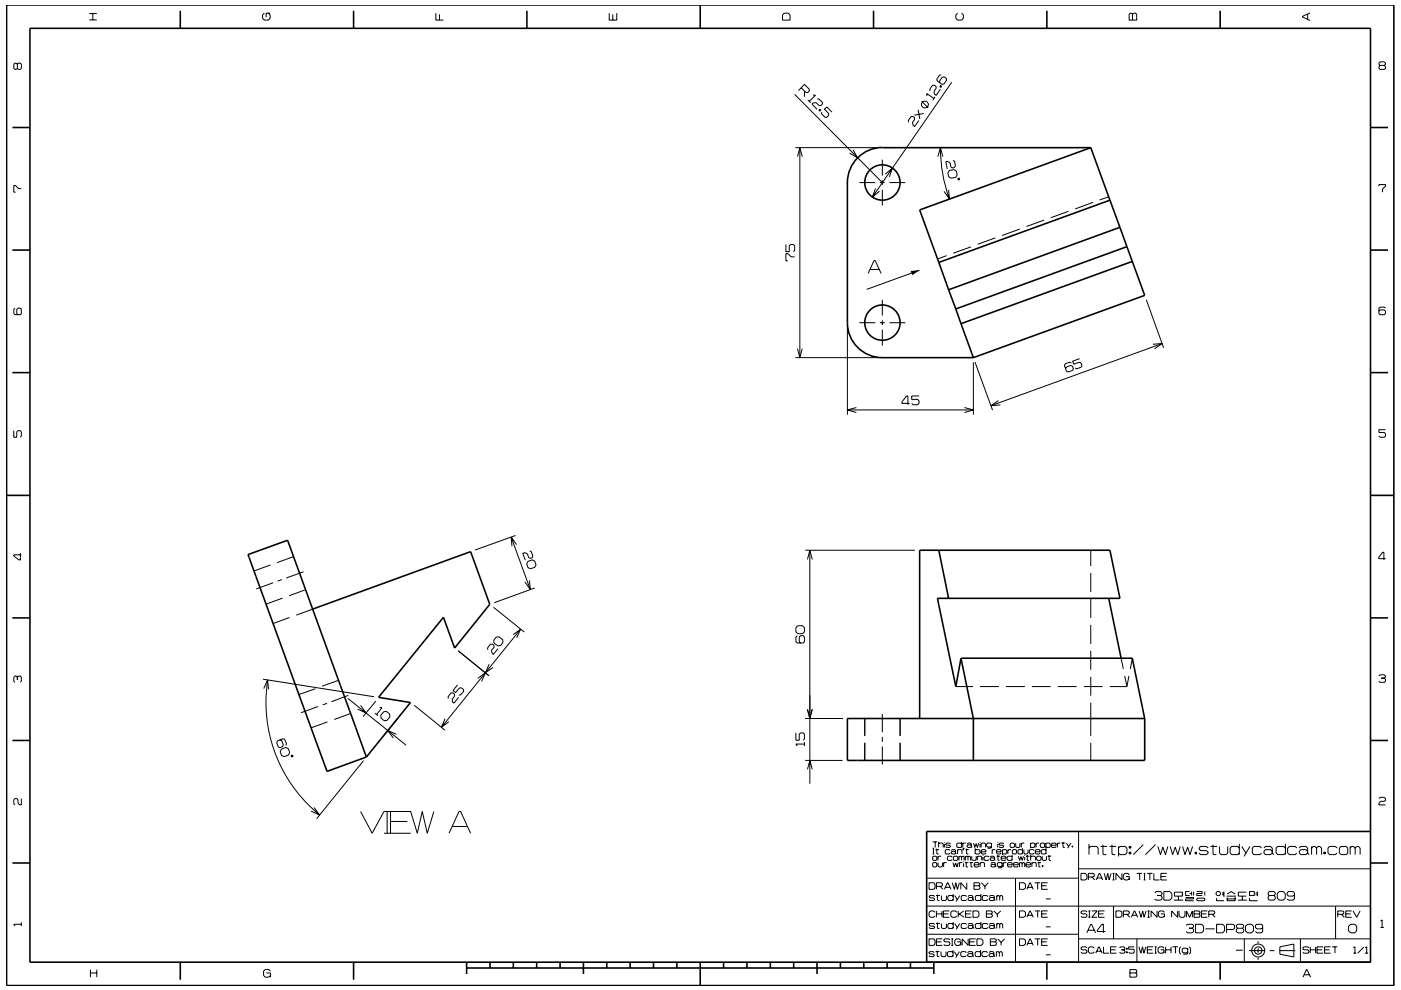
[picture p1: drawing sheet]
<svg xmlns="http://www.w3.org/2000/svg" width="297mm" height="210mm" viewBox="0 0 297 210" stroke-linecap="round" stroke-linejoin="round" font-family="sans-serif">
<g fill="none" stroke="#000" stroke-width=".21">
<path d="M3.7 13.6l-.3-.2h-.2l-.3 .2v.9l.3 .2 .5-.2M3.7 13.6l.2-.2h.4l.2 .2v.9l-.2 .2h-.4l-.2-.2M3.7 13.6v.9M18.9 4.2h1.6M18.9 2.9h1.6M19.7 2.9v1.3M56 2.8l-.3 .4v.7l.3 .4h.9l.4-.4v-.7l-.4-.4M57.3 2.8h-.9v.9M92.4 2.8v1.5h1.6M93.2 3v1.3M129.2 2.8v1.5h1.6v-1.5M129.9 3v1.3"/>
<path d="M166.3 2.8h.8l.4 .4v1.1h-1.6v-1.1zM169.9 18.6l1 1h.4l.3-.3v-.4l-1-1-1.3 1.3M170.6 19.3v1.2M199.3 18.2l.3 .2M199.4 18.9l-.9 1.3-.4-.2-.1-.6 .5-.7v-.4l-.4-.2h-.4l-.6 .8 .1 .4M199.4 18.2l.2 .1-.1 .2-.2-.1zM199.6 15.9l-.4 .1-.6 .8 .1 .4 1 .7 .4-.1 .6-.8-.1-.4-.5-.3-.3 .1-.6 .8 .1 .4M201.8 17.4l-16.8 24.4M203 2.8l-.4 .4v.7l.4 .4h.9l.4-.4v-.7l-.4-.4M239.6 2.8h.3l.2 .2 .3-.2h.3l.3 .2v1.3h-1.6v-1.3zM240.1 3v1.3M277.2 3v1.1"/>
<path d="M277.7 2.7l-1.6 .8v.1l1.6 .8M292.6 13.9l-.2-.3v-.2l.2-.3h.9l.2 .3v.2l-.2 .3M292.6 13.9l-.2 .2v.4l.2 .2h.9l.2-.2v-.4l-.2-.2M292.6 13.9h.9M168.5 20l18.6 18.7M168.6 31.3h17.5M169.1 33.2l.5-1.9 .5 1.9M169.6 31.3v44.6M171.3 21.2l.6 .6M172.4 20.1l.5 .1-1.3 1.3M173.3 21h.3l.8 .7v.4l-.4 .3h-.4l-.5-.6h-.6l-.3 .3 1 1.1M173.8 23.2l.2 .2-.2 .2-.2-.2z"/>
<path d="M173.9 23.3l-.2 .2M174.2 23.8v.4l.7 .7h.4l.4-.4v-.4l-.9-1 .5-.4 1.1 1.1M180.8 31.7l1 1.8-1.7-1M182.2 38.7h3.4M185.6 40l-.6 1.8 1.5-1.3M186.6 38.7h1M187.1 33.9v3.3M187.1 38.2v1M187.7 37l1.5-1.4-.7 1.9M188.6 38.7h3.3M194.6 23.3l.4 1.9M194.8 25.6l-.9 1.2-.3-.2-.1-.6 .4-.7v-.4l-.4-.2-.4 .1-.5 .8v.3"/>
<path d="M195.4 21.5l1.4 1.4M195.8 24.1l-2 .3M196.5 20.4v-.6l1.5 1.1M198.2 20.5l-.4 .7M198.8 33.2l.6-1.9 .5 1.9M199.4 31.3a32 32 0 0 0 1.9 10.9M201.3 36.1l1-.1 .5 .3 .1 .9-.3 .4-1 .2-.5-.3-.1-.8zM202.1 34l.3 .2 .2 1-.3 .4h-.4l-.3-.2-.1-.8-.5-.4-.5 .1 .3 1.5M203.2 37.8l.3 .1-.1 .3-.3-.1zM292.4 39.5v-.3h1.3v.3l-.6 .6v.7M4.5 40h-.6l-.6-.6h-.4v1.4h.4M166.6 51.9v1.5h.7v-1.3l.3-.2h.6l.3 .2v1l-.3 .3"/>
<path d="M168.5 54.5h-.7l-.8-.7h-.4v1.5h.4M184.1 58l1.2-2.8h.2l1.3 2.8M184.5 57.1h1.9M187.1 40.3v3.3M194.9 57.3l-11.1 4.1M200.7 54.2l-1.9 .7M201.1 40.3l.2 1.9-1.2-1.6M205.9 52.4l-3.8 1.3M211 50.5l-3.7 1.3M216.2 48.6l-3.7 1.3M221.4 46.7l-3.8 1.3M226.5 44.8l-3.7 1.4"/>
<path d="M231.7 42.9l-3.7 1.4M235.1 41.7l-2 .7M3.2 65.4l-.3 .2v.9l.3 .3h1.1l.2-.3v-.9l-.2-.2h-.5l-.2 .2v.9l.2 .3M168.6 75.9h17.5M169.1 73.9l.5 2 .5-2M179.7 69.4v18.6M182.2 68.4h3.4M186.6 68.4h1M187.1 63.6v3.3M187.1 67.9v1.1M187.1 69.9v3.4M188.6 68.4h3.3"/>
<path d="M206.4 76.9v11.1M206.7 76.8l3.7 10.2M227.2 77l-.4-.2-1 .4-.1 .3 .4 1.2 .4 .2 .9-.3 .2-.4-.2-.5-.4-.2-.9 .3-.2 .4M228.9 76.1l-1.5 .5 .3 .7 1.2-.5 .3 .2 .2 .5-.2 .4-.9 .3-.3-.1M243 63.6l3.7 10.2M244.4 73l2-.1-1.6 1.1M246.4 72.9l-36.3 13.2M293.7 65.4l-.2-.3h-.9l-.2 .3v1.1l.2 .3h.9l.2-.3v-.5l-.2-.3h-.9l-.2 .3M2.9 91.3v1.4h.7v-1.1l.2-.3h.5l.2 .3v.9l-.2 .2M179.7 86.9h26.7M181.6 86.4l-1.9 .5 1.9 .6M192.9 85.6h-1.7v-.3l1-1.3h.3v1.8"/>
<path d="M194.9 84h-1.6v.7h1.3l.3 .3v.6l-.3 .2h-1l-.3-.2M204.5 86.4l1.9 .5-1.9 .6M211.7 85l-1.6 1.1 2-.2M293.7 91.1h-1.3v.6h1.1l.2 .3v.5l-.2 .2h-.9l-.2-.2M4.3 117.3v1.5h-.2l-1.2-.9v-.2h1.6M57.3 119.8l-3.5 1.3M62.2 118.1l-3.4 1.2M108.4 113.9l4 11.1M109.3 113.6l-8.6 3.1M109.5 115.5l-1.1-1.6 .1 2M111.9 119.1l1-.4 .5 .3 .3 .8-.3 .5-.9 .3-.6-.2-.2-.8zM112.3 116.8l.3 .2 .4 .9-.2 .4-.4 .1-.3-.1-.3-.8-.6-.3-.4 .2 .6 1.4"/>
<path d="M170.7 116.7h23.3M171.2 118.7l.5-2 .5 2M171.7 116.7v49.5M231.3 116.7v3.4M293.8 118.5h-1.5v-.3l.9-1.1h.2v1.6M57.9 123.6l-3.6 1.3M59.8 122.9l-1 .4M59.9 126.9l-3.5 1.2M61.4 131l-3.5 1.2M64.3 121.3l-3.6 1.3M64.8 125.1l-3.5 1.3M66.3 129.2l-3.5 1.3"/>
<path d="M97.2 138l6.5 5.3M104.6 128.8l6.6 5.3M105.2 135.1h.6l.8 .6v.6l-.5 .6-.6 .1-.8-.6v-.6zM105.6 137.6l-1 1.2-.3-.3-.1-.6 .6-.6-.1-.4-.3-.3-.4 .1-.6 .7v.4M108.8 134.6l1.6-1.1-.8 1.8M110.4 133.5l-16.8 20.8M112.3 123.1l.1 1.9-1.1-1.6M113.4 124.7l-8.6 3.1M169 134.8l-.3 .3v1l.3 .3h1.3l.3-.3v-1l-.3-.3h-.6l-.2 .3v1l.2 .3M169.2 132.7h.9l.5 .4v.9l-.5 .4h-.9l-.5-.4v-.9zM231.3 121.5v4.1M231.3 127v4.1"/>
<path d="M231.3 132.5v4.1M231.3 138v4.1M237.7 139.6l.5 2.3M240.1 139.6l-.5 2.3M3.7 143.6l-.3-.2h-.2l-.3 .2v.9l.3 .2M3.7 143.6l.2-.2h.4l.2 .2v.9l-.2 .2M3.7 143.6v.6M55.8 144.1l23.5 3.7M55.9 146l.8-1.8 .2 2M56.8 144.2a30.6 30.6 0 0 0 11 28.6M59.3 156.9l.4 .2 .4 .9-.2 .4-.5 .2-.4-.1-.3-1 .1-.4 1.2-.4 .4 .1 .3 1-.1 .3M59.6 158.9l1-.4 .5 .3 .3 .8-.2 .5-.9 .4-.6-.2-.3-.8z"/>
<path d="M66.9 146.1l-3.5 1.2M67.4 149.9l-3.6 1.3M69.3 149.2l-.9 .3M69.4 153.1l-3.4 1.3M71.8 144.3l-3.5 1.2M73.7 148.1l12.4 10M73.9 147.5l-3.6 1.3M74.3 151.3l-3.4 1.3M76.5 149.6l1.1 1.6-1.8-.8M79.5 151.3l.6 .5M79.7 148.7l-2.7 3.3M80.5 150.1h.5l-1.2 1.4"/>
<path d="M81.4 151l.6-.1 .6 .5 .1 .6-.7 .8-.6 .1-.6-.6-.1-.6zM84 155.7l-1.8-.8 1.2 1.6M84.3 152.4l-2.7 3.3M87.8 149.6l6.6 5.3M94.4 152.4l-.8 1.9 1.6-1.2M97 145.2l-.9 1.3 .5 .4 .8-1h.4l.5 .3v.4l-.6 .8h-.4M97.2 147.9l-.9 1.2-.4-.2v-.6l.5-.7-.1-.4-.3-.3-.4 .1-.6 .8v.4M101.3 143.9l1.6-1.2-.8 1.8M103.7 140.9l-.8 1.8 1.6-1.1M168.7 155.4v1.6h.8v-1.3l.2-.3h.6l.3 .3v1l-.3 .3M170.6 157.8h-1.9l.3 .4M170.6 157.4v.8"/>
<path d="M170.7 152.4h7.9M171.2 150.4l.5 2 .5-2M183.3 152.4v3.7M183.3 157.6v3.7M187.1 151.5v3.8M187.1 156.3v1M187.1 158.3v3.9M190.8 152.4v3.7M190.8 157.6v3.7M202.7 145.6h3.6M206.4 152.4h3.4M207.8 145.6h4"/>
<path d="M211.3 152.4h4M213.3 145.6h4M216.8 152.4h4M218.8 145.6h4M222.3 152.4h4.1M224.3 145.6h4M227.8 152.4h3.5M229.8 145.6h4M231.3 143.5v4.1M231.3 149.1v7M231.3 157.6v3.7M235.3 145.6h3.6"/>
<path d="M238.5 143.4l.4 2.2M239.3 143.4l-.4 2.2M292.4 143.4l.2-.3h.9l.2 .3v.2l-.2 .2M292.9 143.8h.6M293.5 143.8l.2 .3v.4l-.2 .2h-.9l-.2-.2M4.5 169.4v1.3h-.3l-.4-.4v-.7l-.2-.2h-.4l-.3 .2v.9l.3 .2M61.8 160.2l.3 .1-.2 .3-.1-.1zM66.6 171.3l1.2 1.6-1.8-.9M76.5 172.1l2.4 4.6 2.5-4.6h5.7l1.4 4.6 1-4.6 1.1 4.6 1.4-4.6M77.1 161.3l-10 12.3M82.1 172.1v4.6M82.8 172.1v4.6"/>
<path d="M82.8 174.2h3.6M87.1 176.7h-5.7M95.2 176.7l2.1-4.6h.4l2.1 4.6M95.9 175.3h3.2M170.7 161.3h7.9M171.2 163.2l.5-1.9 .5 1.9M197.7 178.6h1M197.7 179.9h.4M197.9 179.9v1.2M198.3 178.6v1.1M198.6 180v1.1h.4M199 179l.2-.2h.6l.2 .2v.7"/>
<path d="M199 178.6v1.1M200.2 178.6v.1M200.2 179v.7M201.5 179l-.2-.2h-.6l-.2 .3 .2 .2h.6l.2 .3-.2 .1h-.6l-.2-.1M203.9 179l-.2-.2h-.7l-.1 .2v.6l.1 .1h.7l.2-.1M203.9 178.6v1.1M204.1 178.8v.9M204.2 179.9h.2l-.2 .4zM204.3 179.9l-.1 .4M204.8 178.8h-.5l-.2 .2M204.9 180v1.1h.4M205 179l.2-.2h.6l.2 .2v.6"/>
<path d="M206 179.4l-.2-.2h-.6l-.2 .2 .2 .3h.6l.2-.1M206 179.6l.1 .1M206.4 178.8l.3 .9 .3-.8 .2 .8 .3-.9M206.8 179.9v1.2M207.8 178.6v.1M207.8 179v.7M208 179l.2-.2h.5l.3 .2v.7M208 178.8v.9M210.2 179l-.2-.2h-.6l-.2 .2v.4l.2 .3h.6l.2-.3M210.2 178.8v.9l-.2 .2h-.6M211.5 178.6v.1M211.5 179v.7"/>
<path d="M212.8 179l-.2-.2h-.6l-.2 .3 .2 .2h.6l.2 .3-.2 .1h-.6l-.2-.1M214.3 178.8h.6l.2 .2v.6l-.2 .1h-.6l-.1-.1v-.6zM215.3 178.8v.8l.2 .1h.6l.1-.1v-.8M216.5 178.8v.9M216.8 179.9v1.2M217.2 178.8h-.5l-.2 .2M218.5 179l.2-.2h.5l.2 .2v.6l-.2 .1h-.5l-.2-.1M218.5 178.8v1.1M219.7 178.8v.9M220.3 178.8h-.5l-.1 .2M220.6 179l.2-.2h.5l.2 .2v.6l-.2 .1h-.5l-.2-.1zM221.7 179l.3-.2h.5l.2 .2v.6l-.2 .1h-.5l-.3-.1"/>
<path d="M221.7 178.8v1.1M221.8 179.9v1.2M222.9 179.3h1l-.1-.5h-.7l-.2 .2v.6l.2 .1h.7l.1-.1M224.2 178.8v.9M224.8 178.8h-.4l-.2 .2M225.1 178.8h.7M225.4 178.6v1.1h.4M226.1 178.8l.5 .8M227 178.8l-.6 1.1M227.3 179.4h.2v.3h-.2zM227.4 179.4v.3M228.7 176.4v27.7"/>
<path d="M230.9 179.9l.3-.4h1.3l.3 .4v1.4M230.9 179v2.3M233.3 179.5h1.4M233.8 179.2v1.9l.2 .2h.6M235.2 179.5h1.4M235.8 179.2v1.9l.2 .2h.5M237.1 179.9l.4-.4h1l.4 .4v1l-.4 .4h-1l-.4-.4M237.1 179.5v2.1M239.4 179.5h.4v.4h-.4zM239.6 179.5v.4M242.4 179.2l-2.1 2.1M245 179.2l-2.1 2.1"/>
<path d="M245.5 179.5l.5 1.8 .5-1.6 .6 1.6 .5-1.8M248.1 179.5l.5 1.8 .6-1.6 .5 1.6 .5-1.8M250.7 179.5l.5 1.8 .6-1.6 .5 1.6 .6-1.8M256.2 179.9l-.4-.4h-1.2l-.4 .4 .4 .5h1.2l.4 .5-.4 .4h-1.2l-.4-.4M256.6 179.5h1.5M257.2 179.2v1.9l.1 .2h.6M258.6 179.5v1.4l.3 .4h1.1l.3-.4v-1.4M262.8 179.9l-.4-.4h-1.2l-.4 .4v1l.4 .4h1.2l.4-.4M262.8 179v2.3M263.3 179.5l.9 1.4M265 179.5l-1.2 2.1M267.5 179.9l-.4-.4h-1.2l-.4 .4v1l.4 .4h1.2l.4-.4"/>
<path d="M268 179.9l.3-.4h1.1l.3 .4v1M272.5 179.9l-.3-.4h-1.3l-.3 .4v1l.3 .4h1.3l.3-.4M272.5 179v2.3M274.9 179.9l-.3-.4h-1.2l-.4 .4v1l.4 .4h1.2l.3-.4M275.5 179.9l.3-.4h1.1l.3 .4v1M278.1 179.9l.3-.4h.4l.3 .4M278.1 179.5v1.8M279.1 179.9l.4-.4h.3l.4 .4v1.4M279.1 179.9v1.4M283.5 179.9l-.4-.4h-1.2l-.3 .4v1l.3 .4h1.2l.4-.4M284 179.9l.3-.4h1.1l.3 .4v1l-.3 .4h-1.1l-.3-.4zM286.3 179.9l.3-.4h.3l.4 .4"/>
<path d="M286.3 179.5v1.8M287.3 179.9l.4-.4h.3l.4 .4v1.4M287.3 179.9v1.4M292.4 169.4l.2-.3h.9l.2 .3v.3l-.2 .3h-.8l-.3 .3v.4h1.3M4.5 195.7v.7M4.5 196h-1.6l.3 .4M196.5 198.2h32.2M196.5 192.2h94.1M196.6 186.3h32.1M197 199.1h.9l.3 .4v.7l-.3 .3h-.9zM197 187.2h.9l.3 .4v.7l-.3 .3h-.9zM197.7 181.1h.4"/>
<path d="M197.7 181.8l.2-.2h.6l.1 .2v.5l-.1 .2h-.6l-.2-.2zM197.7 183.1l.2-.1h.6l.1 .1v.6l-.1 .2h-.6l-.2-.2zM198.2 190.2l-.2-.3h-.8l-.2 .3 .2 .3h.8l.2 .3-.2 .2h-.8l-.2-.2M198.2 196.1l-.2-.2h-.8l-.2 .2 .2 .3h.8l.2 .2-.2 .3h-.8l-.2-.2M198.2 193.5l-.2-.3h-.7l-.3 .3v.8l.3 .3h.7l.2-.3M198.3 180.2h.8M198.5 189.9h.8M198.5 195.9h.8M198.5 188h1.1l.2-.2v-.4l-.2-.2h-1.1v1.4M198.5 199.8h1.1M198.5 193.2v1.4M198.5 193.8h1.2"/>
<path d="M198.7 189.7v1.2l.5 .1M198.7 195.7v1.1l.5 .1M198.9 183v.7l.2 .2h.5l.2-.2v-.7M198.9 181.6v.9M199.3 188l.6 .6M199.6 181.6h-.5l-.2 .2M199.6 189.9v.9l.2 .2h.6l.3-.2v-.9M199.6 195.9v.8l.2 .2h.6l.3-.2v-.8M199.7 193.2v1.4M199.8 199.1h-1.3v1.4h1.3M200 193.8h1.1M200.1 183v.9"/>
<path d="M200.2 188.6l.7-1.4h.1l.6 1.4M200.4 188.2h1M200.7 183h-.5l-.1 .1M201.3 193.2h-1.3v1.4h1.3M201.4 199.3l-.2-.2h-.9l-.2 .5 .2 .2h.9l.2 .2v.3l-.2 .2h-.9l-.2-.2M201.4 180.4l-.1-.2h-.7l-.2 .2v.5l.2 .2h.7l.1-.2M201.7 180.4l.2-.2h.5l.2 .2v.5M201.7 199.1h.4M201.9 199.1v1.4M201.9 187.2l.5 1.4 .2-1.4 .4 1.4 .4-1.4M201.9 181.8l-.2-.2h-.7l-.1 .2v.5l.1 .2h.7l.2-.2M202.1 183l.2 .9 .3-.9 .3 .9 .3-.9"/>
<path d="M202.1 190.2l-.2-.3h-.7l-.2 .3v.6l.2 .2h.7l.2-.2M202.1 196.1l-.2-.2h-.7l-.2 .2v.6l.2 .2h.7l.2-.2M202.1 189.6v1.4M202.1 195.6v1.3M202.1 181.8l.2-.2h.6l.2 .2v.5l-.2 .2h-.6l-.2-.2zM202.4 189.9l.5 .9M202.4 195.9l.5 .8M202.6 180.8l-.2-.2h-.5l-.2 .2 .2 .3h.5l.2-.2M202.6 180.9l.2 .2M202.9 193.5l-.3-.3h-.7l-.3 .3v.8l.3 .3h.7l.3-.3M202.9 199.8h.8v.7M203 180.4l.2-.2h.6l.2 .2v.7"/>
<path d="M203 180.2v.9M203.2 193.2v1.4M203.3 181.8l.2-.2 .4 .2M203.3 181.6v.9M203.4 193.8l1 .8M203.4 183v.9M203.5 189.9l-.8 1.3M203.5 195.9l-.8 1.2M203.7 199.5l-.3-.4h-.7l-.3 .4v.7l.3 .3h.7l.3-.3M203.9 181.8v.7M203.9 181.8l.1-.2 .4 .2v.7M204 183h-.4l-.2 .1"/>
<path d="M204.3 182.7v.2M204.3 183.1v.8M204.3 193.2l-1.1 .8M204.6 183h.7M204.7 180.2h.7M204.7 181.6v.9M204.7 181.8l.1-.2 .4 .2M204.7 193.8h1.1M204.8 182.8v1l.4 .1M204.9 190.2l-.2-.3h-.7l-.2 .3v.6l.2 .2h.7l.2-.2M204.9 196.1l-.2-.2h-.7l-.2 .2v.6l.2 .2h.7l.2-.2M205 187.2v1.4l-1.3-1.4v1.4"/>
<path d="M205.2 190.2l.2-.3h.7l.2 .3v.6M205.2 196.1l.2-.2h.7l.2 .2v.6M205.2 181.8v.7M205.2 181.8l.2-.2 .4 .2v.7M205.3 199.1v1.4l-1.3-1.4v1.4M205.6 183h.7M205.6 199.8h1M205.9 182.8v1l.3 .1M206 193.2h-1.3v1.4h1.3M206 181.6v.7l.2 .2h.6l.2-.2v-.7M206.3 193.2h1l.3 .3v.8l-.3 .3h-1zM206.3 190.6l-.2-.2h-.7l-.2 .2 .2 .4h.7l.2-.2"/>
<path d="M206.3 196.5l-.2-.2h-.7l-.2 .2 .2 .4h.7l.2-.2M206.3 190.8l.2 .2M206.3 196.7l.2 .2M206.5 187.2h1.1l.2 .2-.2 .5 .2 .2v.3l-.2 .2h-1.1zM206.5 187.9h1.1M206.5 183.4h1.1l-.2-.4h-.7l-.2 .1v.6l.2 .2h.7l.2-.2M206.8 180.4l.1-.2h.7l.2 .2v.5l-.2 .2h-.7l-.1-.2M206.8 199.1h-1.2v1.4h1.2M207.1 199.1h1l.3 .4v.7l-.3 .3h-1zM207.2 181.8l.2-.2h.5l.2 .2v.7M207.2 181.6v.9M207.8 183.1l.2-.1h.6l.1 .1v.8"/>
<path d="M207.8 183v.9M208 190.2l-.2-.3h-.8l-.2 .3v.6l.2 .2h.8l.2-.2M208 196.1l-.2-.2h-.8l-.2 .2v.6l.2 .2h.8l.2-.2M208 189.6v1.4M208 195.6v1.3M208 180.7h1v-.3l-.2-.2h-.6l-.2 .2v.5l.2 .2h.6l.2-.2M208.1 187.2l.7 .8M208.4 181.3v.2M208.4 181.8v.7M208.8 188v.6M209.1 193.2h1.1l.2 .2-.2 .4 .2 .2v.3l-.2 .3h-1.1zM209.1 193.8h1.1"/>
<path d="M209.5 190.2l-.3-.3h-.7l-.2 .3v.6l.2 .2h.7l.3-.2M209.5 196.1l-.3-.2h-.7l-.2 .2v.6l.2 .2h.7l.3-.2M209.5 187.2l-.7 .8M209.7 181.8l-.2-.2h-.7l-.1 .2v.5l.1 .2h.7l.2-.2M209.7 190.2l.3-.3h.6l.2 .3v.6M209.7 196.1l.3-.2h.6l.2 .2v.6M209.9 181.8l.2-.2h.5l.3 .2v.5M210 199.1h1l.2 .2-.2 .5 .2 .2v.3l-.2 .2h-1zM210 199.8h1M210.1 183.1l.2-.1h.5l.2 .1v.6M210.4 180.2v.9M210.7 193.2l.8 .7"/>
<path d="M210.8 190.6l-.2-.2h-.6l-.3 .2v.2l.3 .2h.6l.2-.2M210.8 196.5l-.2-.2h-.6l-.3 .2v.2l.3 .2h.6l.2-.2M210.8 190.8l.2 .2M210.8 196.7l.2 .2M210.9 182.2l-.3-.3h-.5l-.2 .3 .2 .3h.5l.3-.2M210.9 182.3l.1 .2M211 183.5l-.2-.2h-.5l-.2 .2 .2 .4h.5l.2-.2M211 183.7l.2 .2M211 180.2h-.4l-.2 .2M211.3 181.6h.7M211.3 180.7h1l-.2-.5h-.6l-.2 .2v.5l.2 .2h.6l.2-.2M211.3 190.2l.2-.3 .5 .3"/>
<path d="M211.3 189.9v1.1M211.3 195.9v1M211.3 196.1l.2-.2 .5 .2M211.5 193.9v.7M211.5 199.1l.8 .8M211.6 181.4v1l.3 .1M212 190.2l.2-.3 .4 .3v.8M212 190.2v.8M212 196.1v.8M212 196.1l.2-.2 .4 .2v.8M212.2 193.2l-.7 .7M212.3 182h1v-.2l-.2-.2h-.6l-.2 .2v.5l.2 .2h.6l.2-.2"/>
<path d="M212.3 199.9v.6M212.5 183.1l-.2-.1h-.7l-.2 .1v.5l.2 .2h.7l.2-.2M212.5 183v.9l-.2 .2h-.7M212.6 180.4l.1-.2h.6l.1 .2v.5l-.1 .2h-.6l-.1-.2M212.6 180.2v1.1M212.7 183v.9M213 199.1l-.7 .8M213.4 183h-.5l-.2 .1M213.6 183.4h1l-.1-.4h-.7l-.2 .1v.6l.2 .2h.7l.1-.2M213.7 180.2v.9M214.4 180.2h-.5l-.2 .2M214.6 181.8l-.2-.2h-.7l-.2 .2v.5l.2 .2h.7l.2-.2"/>
<path d="M214.6 181.3v1.2M214.6 180.4l.2-.2h.5l.2 .2v.5l-.2 .2h-.5l-.2-.2zM214.9 183.4h1l-.2-.4h-.6l-.2 .1v.6l.2 .2h.6l.2-.2M215.3 186.3v17.8M215.9 181.6l.3 .9 .2-.8 .3 .8 .3-.9M216.2 183v.9M216.2 183.1l.2-.1 .3 .1M216.2 199.1h.9l.3 .4v.7l-.3 .3h-.9zM216.2 187.2h.9l.3 .4v.7l-.3 .3h-.9zM216.2 193.2h.9l.3 .3v.8l-.3 .3h-.9zM216.7 183.1l.2-.1 .4 .1v.8M216.7 183.1v.8"/>
<path d="M216.8 180.4l-.2-.2h-.6l-.2 .2v.5l.2 .2h.6l.2-.2M217.1 180.2v.7l.2 .2h.5l.2-.2v-.7M217.3 181.3v.2M217.3 181.8v.7M217.5 183.4h1l-.1-.4h-.7l-.2 .1v.6l.2 .2h.7l.1-.2M217.5 181.6h.8M217.7 194.6l.7-1.4 .7 1.4M217.7 188.6l.7-1.4 .7 1.4M217.8 181.4v1l.4 .1M217.9 194.1h1M217.9 188.2h1M218.5 181.8l.2-.2h.6l.2 .2v.7"/>
<path d="M218.5 181.3v1.2M218.8 183.1l.2-.1h.5l.2 .1v.8M218.8 183v.9M219.2 180.4l-.1-.2h-.7l-.2 .2v.5l.2 .2h.7l.1-.2M219.4 199.1h1.2M219.4 193.2h1.2M219.4 187.2h1.2M219.5 180.7h1l-.2-.5h-.6l-.2 .2v.5l.2 .2h.6l.2-.2M219.8 181.8l.2-.2h.5l.2 .2v.5l-.2 .2h-.5l-.2-.2zM220 183h.7M220 187.2v1.4M220 193.2v1.4"/>
<path d="M220 199.1v1.4M220.3 182.8v1l.3 .1M220.8 199.8h1.1M220.8 193.8h1.1M220.8 187.9h1.1M221 183.6h.1v.2h-.1zM221 181.6v.7l.1 .2h.6l.2-.2v-.7M221.1 183.6v.2M221.7 196.6h1.1M221.7 190.7h1.1M221.8 180.4l-.2-.2h-.6l-.2 .2v.5l.2 .2h.6l.2-.2M222.1 199.1h-1.3v1.4h1.3"/>
<path d="M222.1 187.2h-1.3v1.4h1.3M222.1 193.2h-1.3v1.4h1.3M222.1 181.6h.8M222.4 181.4v1l.4 .1M228.7 199.1h61.9M228.7 184.3h61.9M229.2 185.2h.9l.4 .4v.7l-.4 .3h-.9zM230.4 197.9l.9-1.9h.1l.9 1.9M230.5 193.4l-.2-.2h-.9l-.2 .2 .2 .4h.9l.2 .2v.3l-.2 .3h-.9l-.2-.3M230.7 197.3h1.3M230.8 186h1l.2-.2v-.3l-.2-.3h-1v1.4M230.8 193.2h.4"/>
<path d="M230.8 194.6h.4M231 193.2v1.4M231.5 186l.6 .6M231.5 193.2h1.1l-1.1 1.4h1.1M232.4 186.6l.6-1.4h.2l.6 1.4M232.6 186.2h1M232.9 193.8h1.1M234.1 185.2l.4 1.4 .4-1.4 .3 1.4 .4-1.4M234.2 193.2h-1.3v1.4h1.3M234.4 197.6h-1.7v-.3l.9-1.3h.3v1.9M235.9 185.2h.4M235.9 186.6h.4"/>
<path d="M236.1 185.2v1.4M236.1 192.2v6.9M236.6 193.2h1l.3 .3v.8l-.3 .3h-1zM237.9 185.2v1.4l-1.3-1.4v1.4M238.2 193.9h1l.2-.2v-.3l-.2-.2h-1v1.4M238.7 185.9h.7v.7M238.9 193.9l.7 .7M239.4 180.8h.4v.3h-.4zM239.4 185.6l-.3-.4h-.6l-.3 .4v.7l.3 .3h.6l.3-.3M239.6 180.8v.3M239.9 194.6l.6-1.4 .7 1.4M240.1 194.1h.9"/>
<path d="M241 185.2h1.1M241 199.1v5M241.5 193.2l.4 1.4 .4-1.4 .3 1.4 .4-1.4M241.6 185.2v1.4M242.5 185.2h.4M242.5 186.6h.4M242.7 185.2v1.4M243.2 185.2h1.1M243.3 193.2h.5M243.3 194.6h.5M243.5 193.2v1.4M243.8 185.2v1.4"/>
<path d="M244.6 185.2v1.4h1.2M244.8 189.4l.3-.3h1l.3 .3v.2l-.3 .3M245.3 193.2v1.4l-1.2-1.4v1.4M245.4 189.9h.7M246.1 189.9l.3 .3v.5l-.3 .2h-1l-.3-.2M246.1 193.8h.8v.8M246.1 185.9h1.1M246.8 189.1h1.2l.5 .4v1l-.5 .4h-1.2zM246.9 193.5l-.4-.3h-.6l-.3 .3v.8l.3 .3h.6l.4-.3M247.4 185.2h-1.3v1.4h1.3M248.9 190.9h1.9M249 189.2h1.7v.9h-1.7z"/>
<path d="M249.7 193.2v1.4l-1.3-1.4v1.4M249.8 190.1v.8M250 193.2v1.1l.3 .3h.6l.3-.3v-1.1M251.4 190.4h1.7v.3h-1.7v.3h1.7M251.5 196.3l.3-.3h1l.3 .3v.3l-.3 .3M251.5 194.6v-1.4l.7 1.4 .6-1.4v1.4M252.1 196.9h.7M252.2 189.1h-.8v.8h.8M252.2 189.5h.4M252.6 189.1v.8M252.8 196.9l.3 .2v.5l-.3 .3h-1l-.3-.3M253.1 189.1v.8"/>
<path d="M253.1 193.2h1.1l.2 .2-.2 .4 .2 .3v.2l-.2 .3h-1.1zM253.1 193.8h1.1M253.4 180.8h.3v.3h-.3zM253.5 196h1.3l.4 .5v.9l-.4 .5h-1.3zM253.5 180.8v.3M253.7 189.1h1.2v.4h-1.2v.4h1.2M253.7 190.7l.2-.2h1.4l.1 .4-.1 .1h-1.4zM254.7 193.8h1.1M255.4 189.1v.8M255.6 197h2M256 193.2h-1.3v1.4h1.3M256.3 193.9h1l.3-.2v-.3l-.3-.2h-1v1.4"/>
<path d="M257 193.9l.6 .7M257.9 196h1.3l.4 .5v.9l-.4 .5h-1.3zM257.9 190.5v.5h1.6M258.1 189.1h.4l.3 .3v.2l-.3 .3h-.4l-.3-.3zM259.1 189.4h.4M259.1 189.8h.4M259.5 189.1v1.1M260.1 197.1h1.4l.2-.2v-.6l-.2-.3h-1.4v1.9M260.1 190.1h1.9M260.2 190.7h1.7M260.2 190.4v.6h1.7v-.6M260.2 189.6l.8-.5 .9 .5"/>
<path d="M262.4 196.9l-.3-.3v-.3l.3-.3h1l.3 .3v.3l-.3 .3M262.4 196.9l-.3 .2v.5l.3 .3h1l.3-.3v-.5l-.3-.2M262.4 196.9h1M262.4 190.9h2M263.4 190.1v.8M263.8 199.1v5M264.1 196.5l.4-.5h.8l.5 .5v.9l-.5 .5h-.8l-.4-.5zM264.2 189.2h-1.6v.9h1.6M264.9 189.1h1v.8h-1zM264.9 190.5v.5h1.7M266.2 189.4h.4M266.2 189.8h.4"/>
<path d="M266.6 189.1v1M266.7 199.6v.5M267.7 196.7l-.2 .3h-1.1l-.2-.3v-.4l.2-.3h1.1l.2 .3v1.3l-.2 .3h-1.1l-.2-.3M269.1 189.9h1M269.1 189.9l-.2-.3 .2-.5h1l.3 .3v.2l-.3 .3M269.1 189.9l-.2 .3v.5l.2 .2h1l.3-.2v-.5l-.3-.3M269.7 180.6l-.3-.4h-1.1l-.3 .4v.3l.3 .4h1.1l.3-.4M269.7 180.9l.4 .4M270.8 189.5l.4-.4h.9l.4 .4v1l-.4 .4h-.9l-.4-.4zM274.4 189.8l-.2 .3h-1l-.3-.3v-.4l.3-.3h1l.2 .3v1.3l-.2 .2h-1l-.3-.2M275.7 199.1v5M277.2 180.6l-.3-.4h-1.1l-.3 .4v.3l.3 .4h1.1l.3-.4"/>
<path d="M277.2 180.9l.4 .4M280.7 180.8h.3v.3h-.3zM280.9 180.8v.3M283.2 192.2v6.9M283.6 193.9h1.1l.2-.2v-.3l-.2-.2h-1.1v1.4M284.4 193.9l.6 .7M285.3 193.8h1.1M285.9 196.5l.5-.5h.8l.5 .5v.9l-.5 .5h-.8l-.5-.5zM286.6 193.2h-1.3v1.4h1.3M286.9 193.2l.8 1.4 .7-1.4M292.7 195.4l.3-.3v1.6M292.7 196.7h.7"/>
<path d="M19.2 206.4h1.3M19.2 205.7v1.6M20.5 205.7v1.6M56.5 206.4h.9v.9M57.4 206l-.4-.4h-.8l-.3 .4v.9l.3 .4h.8l.4-.4M198.1 202l-.2-.2h-.8l-.2 .2 .2 .3h.8l.2 .3-.2 .3h-.8l-.2-.2M198.4 201.8h.8M198.7 201.6v1.2l.4 .1M199.5 201.8v.9l.2 .2h.7l.2-.2v-.9M201.7 200.5h.4M202.1 202l-.3-.2h-.7l-.2 .2v.7l.2 .2h.7l.3-.2M202.1 201.5v1.4"/>
<path d="M202.3 201.8l.6 .9M203.4 201.8l-.8 1.3M204.9 202l-.3-.2h-.7l-.2 .2v.7l.2 .2h.7l.3-.2M205.1 202.1l.3-.3h.6l.2 .3v.6M206.2 202.5l-.2-.2h-.6l-.3 .2v.2l.3 .2h.6l.2-.2M206.2 202.7l.3 .2M207.9 202.1l-.2-.3h-.7l-.2 .3v.6l.2 .2h.7l.2-.2M207.9 201.5v1.4M209.4 202.1l-.2-.3h-.8l-.2 .3v.6l.2 .2h.8l.2-.2M209.7 202.1l.2-.3h.6l.2 .3v.6M210.7 202.5l-.2-.2h-.6l-.2 .2 .2 .4h.6l.2-.2M210.7 202.7l.2 .2"/>
<path d="M211.2 201.8v1.1M211.2 202.1l.2-.3 .5 .3M211.9 202.1l.2-.3 .4 .3v.8M211.9 202.1v.8M217.7 200.5l.7-1.4 .7 1.4M217.9 200.1h1M221.7 202.5h1.1M230.5 201l-.2-.2h-.9l-.2 .4 .2 .3h.9l.2 .2v.3l-.2 .2h-.9l-.2-.2M232 201.1l-.3-.3h-.6l-.3 .3v.8l.3 .3h.6l.3-.3M232.3 202.2l.7-1.4 .7 1.4M232.5 201.8h1M234 200.8v1.4h1.2"/>
<path d="M235.5 201.5h1M236.7 200.8h-1.2v1.4h1.2M237.4 201l.2-.2h.7l.2 .2-.2 .5M237.8 201.5h.5M238.3 201.5l.2 .2v.3l-.2 .2h-.7l-.2-.2M238.8 201.1h.2v.2h-.2zM238.8 201.9h.2v.2h-.2zM238.9 201.1v.2M238.9 201.9v.2M239.6 205.6h1.2l.2 .3-.2 .5 .2 .2v.4l-.2 .3h-1.2zM239.6 206.4h1.2M240.5 200.8h-1.2v.5h1l.2 .2v.5l-.2 .2h-.8l-.2-.2"/>
<path d="M241.5 200.8l.4 1.4 .3-1.4 .3 1.4 .4-1.4M243.2 201.5h1.1M244.5 200.8h-1.3v1.4h1.3M244.8 200.8h.4M244.8 202.2h.4M245 200.8v1.4M246.1 201.5h.7v.7M246.8 201.1l-.3-.3h-.6l-.4 .3v.8l.4 .3h.6l.3-.3M247.1 201.5h1.2M247.1 200.8v1.4M248.3 200.8v1.4M248.6 200.8h1.2"/>
<path d="M249.2 200.8v1.4M250.4 200.8a1.09 1.09 0 0 0 0 1.6M251.8 201.3l-.2-.2h-.7l-.2 .2v.6l.2 .2h.7l.2-.2M251.8 201.1v1.1l-.2 .2h-.7M252.1 200.8a1.1 1.1 0 0 1 0 1.6M262 201.5h1.5M264.8 201.6h3.4M266.7 201.1v1M266.7 203.1v.5M269.2 201.6h1M271.2 201.6h3.4M274.3 203l-2.9-.6v-1.6l2.9-.6v2.8"/>
<path d="M276.3 207.3l.7-1.6h.1l.8 1.6M276.5 206.8h1.1M277.5 201l-.2-.2h-.9l-.2 .4 .2 .3h.9l.2 .2v.3l-.2 .2h-.9l-.2-.2M277.8 201.5h1.1M277.8 200.8v1.4M278.9 200.8v1.4M279.2 201.5h1.1M280.5 200.8h-1.3v1.4h1.3M280.8 201.5h1.1M282.1 200.8h-1.3v1.4h1.3M282.4 200.8h1.1M283 200.8v1.4"/>
<path d="M286.9 202.2h.7M286.9 201l.4-.2v1.4M289.1 200.9l-1.2 1.3M289.4 202.2h.7M289.4 201l.4-.2v1.4"/>
<circle cx="196.1" cy="22.2" r=".72"/>
<circle cx="266.8" cy="201.6" r="1.38"/>
<circle cx="266.8" cy="201.6" r=".79"/>
</g>
<g fill="none" stroke="#000" stroke-width=".34">
<path d="M1.4 1.1h294.1v207.9h-294.1zM6.4 6h284.2v198.1h-284.3zM38.2 2.3v3.7M75 2.3v3.7M111.7 2.3v3.7M148.5 1.1v4.9M185.2 2.3v3.7M222 2.3v3.7M258.7 2.3v3.7M2.6 27h3.7M187.1 31.3h44.2M187.1 31.3a7.4 7.4 0 0 0-7.4 7.4v29.7a7.4 7.4 0 0 0 7.4 7.5h19.3"/>
<path d="M231.3 31.3l6.1 16.9M231.3 31.3l-36.3 13.2 4 11.2M290.6 27h3.7M2.6 53h3.7M199.1 55.7l2 5.8M235.3 42.5l-36.2 13.2M237.4 48.2l1.5 4.1M237.4 48.2l-36.3 13.3M238.9 52.3l3.8 10.3-36.3 13.3-2.6-7.2M238.9 52.3l-36.2 13.2M240.1 55.4l-36.3 13.3M290.6 53h3.7"/>
<path d="M2.6 79h3.7M201.1 61.5l1.5 4M202.6 65.5l1.1 3.2M290.6 79h3.7M1.4 105.1h4.9M52.6 117.6l8.4-3 16.7 46-8.4 3zM99.8 117l-33.5 12.2M99.8 117l4 11.2-7.4 9.2M199 116.7l2.1 10.2M290.6 105.1h4.9M2.6 131.1h3.7M96.4 137.4l-2.4-6.5-13.7 17 6.7 1.1-9.3 11.6"/>
<path d="M203.7 139.6l-1.1 6-3.8-18.7h38.6l-2.1-10.2h-40.3v35.7M203.7 139.6h36.4l2.6 12.8M203.8 139.6l2.6 12.8v8.9M235.1 126.9l2.6 12.7M290.6 131.1h3.7M2.6 157.1h3.7M179.7 152.4h63v8.9h-63zM290.6 157.1h3.7M290.6 176.4h-94.1v27.7M2.6 183h3.7M290.6 183h3.7M38.2 204.1v3.7"/>
<path d="M75 204.1v3.7M98.9 205.3h99.1M98.9 204.1v2.5M103.9 204.1v1.2M108.8 204.1v1.2M113.8 204.1v1.2M118.7 204.1v1.2M123.7 204.1v2.5M128.6 204.1v1.2M133.6 204.1v1.2M138.6 204.1v1.2M143.5 204.1v1.2"/>
<path d="M148.5 204.1v4.9M153.4 204.1v1.2M158.4 204.1v1.2M163.3 204.1v1.2M168.3 204.1v1.2M173.2 204.1v2.5M178.2 204.1v1.2M183.1 204.1v1.2M188.1 204.1v1.2M193 204.1v1.2M198 204.1v2.5M222 204.1v3.7"/>
<path d="M258.7 204.1v3.7"/>
<circle cx="187.1" cy="38.7" r="3.7"/>
<circle cx="187.1" cy="68.4" r="3.7"/>
</g>
<path d="M193.1 57.5l1.8-.2-1.5 1.1z" fill="#000"/>
</svg>
